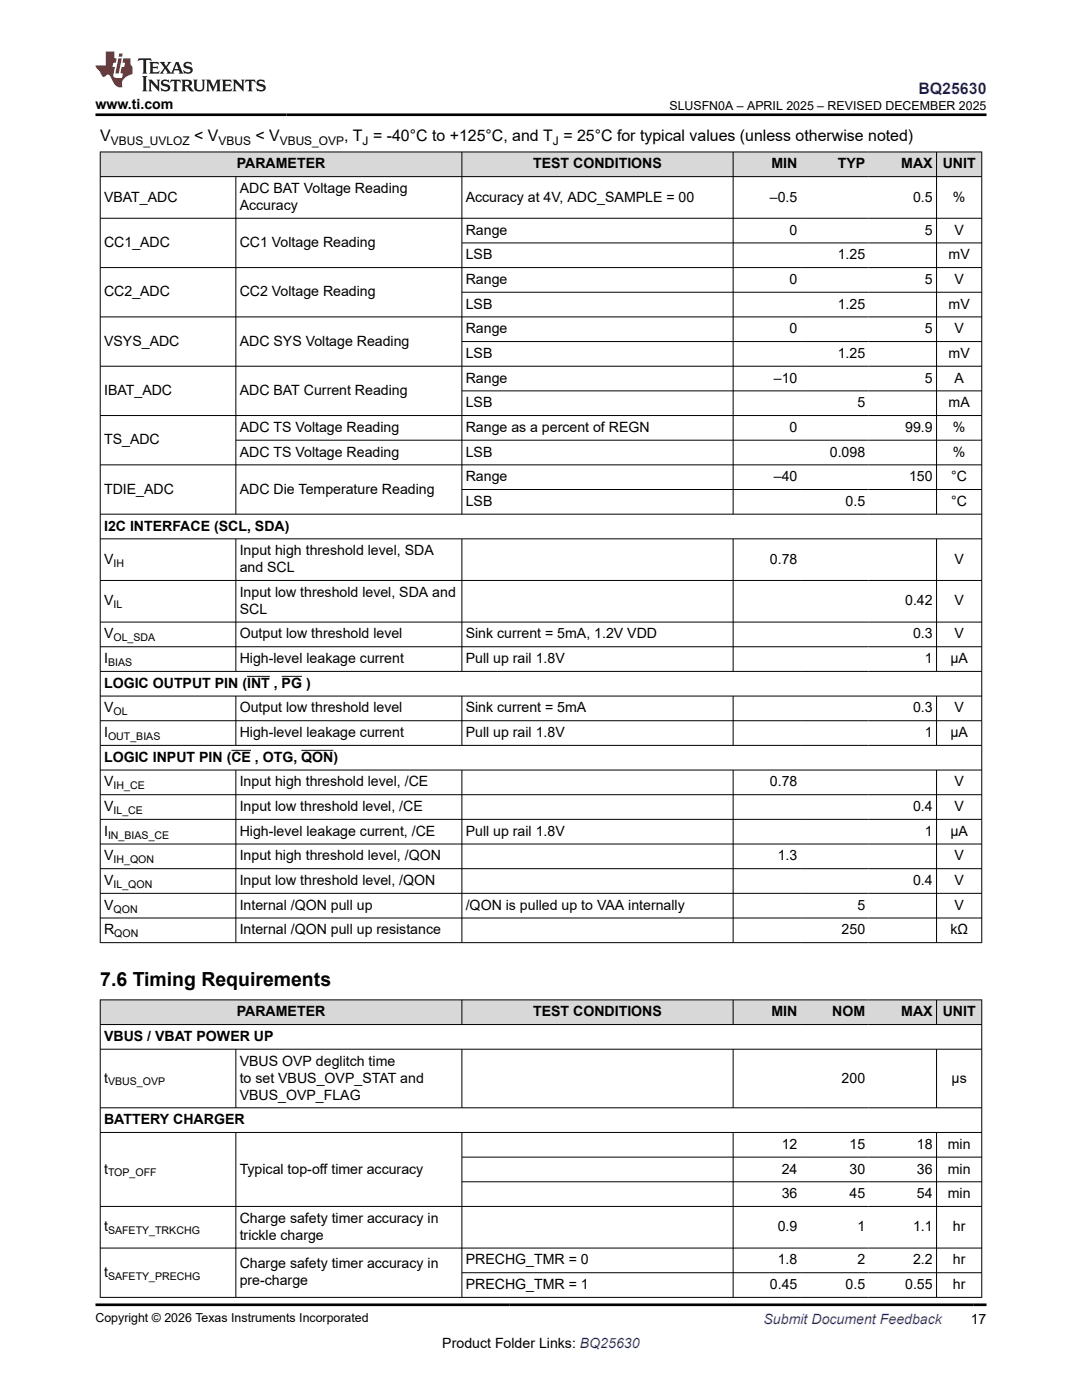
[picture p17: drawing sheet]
<svg xmlns="http://www.w3.org/2000/svg" width="216mm" height="279mm" viewBox="0 0 216 279" stroke-linecap="round" stroke-linejoin="round" font-family="sans-serif">
<defs><g id="words">
<text font-size="3.9" x="20" y="196.9">7.6 Timing Requirements</text>
<text font-size="3.2" fill="#00f" x="183.3" y="18.7">BQ25630</text>
<g font-size="3.2">
<text x="20" y="28.2">V</text>
<text x="38.7" y="28.2">&lt; V</text>
<text x="51" y="28.2">&lt; V</text>
<text x="68.7" y="28.2">, T = -40°C to +125°C, and T = 25°C for typical values (unless otherwise noted)</text>
</g>
<g font-size="2.8">
<text x="19" y="21.8">www.ti.com</text>
<text x="47.2" y="33.6">PARAMETER</text>
<text x="106.4" y="33.6">TEST CONDITIONS</text>
<text x="153.9" y="33.6">MIN</text>
<text x="167.2" y="33.6">TYP</text>
<text x="179.8" y="33.6">MAX</text>
<text x="188.1" y="33.6">UNIT</text>
<text x="20.8" y="40.2">VBAT_ADC</text>
<text x="47.8" y="38.5">ADC BAT Voltage Reading</text>
<text x="47.8" y="41.9">Accuracy</text>
<text x="92.9" y="40.2">Accuracy at 4V, ADC_SAMPLE = 00</text>
<text x="153.6" y="40.2">–0.5</text>
<text x="182.2" y="40.2">0.5</text>
<text x="190.1" y="40.2">%</text>
<text x="92.9" y="46.8">Range</text>
<text x="157.5" y="46.8">0</text>
<text x="184.5" y="46.8">5</text>
<text x="190.4" y="46.8">V</text>
<text x="20.8" y="49.3">CC1_ADC</text>
<text x="47.8" y="49.3">CC1 Voltage Reading</text>
<text x="92.9" y="51.8">LSB</text>
<text x="167.1" y="51.8">1.25</text>
<text x="189.3" y="51.8">mV</text>
<text x="20.8" y="59.1">CC2_ADC</text>
<text x="47.8" y="59.1">CC2 Voltage Reading</text>
<text x="92.9" y="56.7">Range</text>
<text x="157.5" y="56.7">0</text>
<text x="184.5" y="56.7">5</text>
<text x="190.4" y="56.7">V</text>
<text x="92.9" y="61.6">LSB</text>
<text x="167.1" y="61.6">1.25</text>
<text x="189.3" y="61.6">mV</text>
<text x="20.8" y="69">VSYS_ADC</text>
<text x="47.8" y="69">ADC SYS Voltage Reading</text>
<text x="92.9" y="71.4">LSB</text>
<text x="92.9" y="66.5">Range</text>
<text x="157.5" y="66.5">0</text>
<text x="167.1" y="71.4">1.25</text>
<text x="184.5" y="66.5">5</text>
<text x="189.3" y="71.4">mV</text>
<text x="190.4" y="66.5">V</text>
<text x="92.9" y="76.4">Range</text>
<text x="154.4" y="76.4">–10</text>
<text x="184.5" y="76.4">5</text>
<text x="190.4" y="76.4">A</text>
<text x="20.8" y="78.8">IBAT_ADC</text>
<text x="47.8" y="78.8">ADC BAT Current Reading</text>
<text x="92.9" y="81.3">LSB</text>
<text x="171.1" y="81.3">5</text>
<text x="189.3" y="81.3">mA</text>
<text x="20.8" y="88.7">TS_ADC</text>
<text x="47.8" y="86.2">ADC TS Voltage Reading</text>
<text x="92.9" y="86.2">Range as a percent of REGN</text>
<text x="157.5" y="86.2">0</text>
<text x="180.6" y="86.2">99.9</text>
<text x="190.1" y="86.2">%</text>
<text x="47.8" y="91.1">ADC TS Voltage Reading</text>
<text x="92.9" y="91.1">LSB</text>
<text x="165.6" y="91.1">0.098</text>
<text x="190.1" y="91.1">%</text>
<text x="20.8" y="98.5">TDIE_ADC</text>
<text x="47.8" y="98.5">ADC Die Temperature Reading</text>
<text x="92.9" y="101">LSB</text>
<text x="92.9" y="96">Range</text>
<text x="154.4" y="96">–40</text>
<text x="168.7" y="101">0.5</text>
<text x="181.4" y="96">150</text>
<text x="189.8" y="96">°C</text>
<text x="189.8" y="101">°C</text>
<text x="20.8" y="105.9">I2C INTERFACE (SCL, SDA)</text>
<text x="20.8" y="112.5">V</text>
<text x="47.8" y="110.8">Input high threshold level, SDA</text>
<text x="153.6" y="112.5">0.78</text>
<text x="190.4" y="112.5">V</text>
<text x="47.8" y="114.2">and SCL</text>
<text x="47.8" y="119.1">Input low threshold level, SDA and</text>
<text x="20.8" y="120.8">V</text>
<text x="47.8" y="122.5">SCL</text>
<text x="180.6" y="120.8">0.42</text>
<text x="190.4" y="120.8">V</text>
<text x="20.8" y="127.4">V</text>
<text x="47.8" y="127.4">Output low threshold level</text>
<text x="92.9" y="127.4">Sink current = 5mA, 1.2V VDD</text>
<text x="182.2" y="127.4">0.3</text>
<text x="190.4" y="127.4">V</text>
<text x="20.8" y="132.3">I</text>
<text x="20.8" y="137.3">LOGIC OUTPUT PIN (INT , PG )</text>
<text x="47.8" y="132.3">High-level leakage current</text>
<text x="92.9" y="132.3">Pull up rail 1.8V</text>
<text x="184.5" y="132.3">1</text>
<text x="189.6" y="132.3">µA</text>
<text x="20.8" y="142.2">V</text>
<text x="47.8" y="142.2">Output low threshold level</text>
<text x="92.9" y="142.2">Sink current = 5mA</text>
<text x="182.2" y="142.2">0.3</text>
<text x="190.4" y="142.2">V</text>
<text x="20.8" y="147.1">I</text>
<text x="47.8" y="147.1">High-level leakage current</text>
<text x="92.9" y="147.1">Pull up rail 1.8V</text>
<text x="184.5" y="147.1">1</text>
<text x="189.6" y="147.1">µA</text>
<text x="20.8" y="152">LOGIC INPUT PIN (CE , OTG, QON)</text>
<text x="20.8" y="157">V</text>
<text x="20.8" y="161.9">V</text>
<text x="47.8" y="157">Input high threshold level, /CE</text>
<text x="47.8" y="161.9">Input low threshold level, /CE</text>
<text x="153.6" y="157">0.78</text>
<text x="182.2" y="161.9">0.4</text>
<text x="190.4" y="157">V</text>
<text x="190.4" y="161.9">V</text>
<text x="20.8" y="166.8">I</text>
<text x="47.8" y="166.8">High-level leakage current, /CE</text>
<text x="92.9" y="166.8">Pull up rail 1.8V</text>
<text x="184.5" y="166.8">1</text>
<text x="189.6" y="166.8">µA</text>
<text x="20.8" y="171.7">V</text>
<text x="47.8" y="171.7">Input high threshold level, /QON</text>
<text x="155.2" y="171.7">1.3</text>
<text x="190.4" y="171.7">V</text>
<text x="20.8" y="176.6">V</text>
<text x="47.8" y="176.6">Input low threshold level, /QON</text>
<text x="182.2" y="176.6">0.4</text>
<text x="190.4" y="176.6">V</text>
<text x="20.8" y="181.6">V</text>
<text x="47.8" y="181.6">Internal /QON pull up</text>
<text x="92.9" y="181.6">/QON is pulled up to VAA internally</text>
<text x="171.1" y="181.6">5</text>
<text x="190.4" y="181.6">V</text>
<text x="20.8" y="186.5">R</text>
<text x="47.8" y="186.5">Internal /QON pull up resistance</text>
<text x="167.9" y="186.5">250</text>
<text x="189.6" y="186.5">kΩ</text>
<text x="47.2" y="202.8">PARAMETER</text>
<text x="106.4" y="202.8">TEST CONDITIONS</text>
<text x="153.9" y="202.8">MIN</text>
<text x="166.1" y="202.8">NOM</text>
<text x="179.8" y="202.8">MAX</text>
<text x="188.1" y="202.8">UNIT</text>
<text x="20.8" y="207.7">VBUS / VBAT POWER UP</text>
<text x="47.8" y="212.7">VBUS OVP deglitch time</text>
<text x="20.8" y="216.1">t</text>
<text x="47.8" y="216.1">to set VBUS_OVP_STAT and</text>
<text x="47.8" y="219.4">VBUS_OVP_FLAG</text>
<text x="167.9" y="216.1">200</text>
<text x="189.9" y="216.1">µs</text>
<text x="20.8" y="224.4">BATTERY CHARGER</text>
<text x="156" y="229.3">12</text>
<text x="169.5" y="229.3">15</text>
<text x="183" y="229.3">18</text>
<text x="189.1" y="229.3">min</text>
<text x="20.8" y="234.2">t</text>
<text x="47.8" y="234.2">Typical top-off timer accuracy</text>
<text x="156" y="234.2">24</text>
<text x="156" y="239.1">36</text>
<text x="169.5" y="234.2">30</text>
<text x="169.5" y="239.1">45</text>
<text x="183" y="234.2">36</text>
<text x="183" y="239.1">54</text>
<text x="189.1" y="234.2">min</text>
<text x="189.1" y="239.1">min</text>
<text x="20.8" y="245.7">t</text>
<text x="47.8" y="244">Charge safety timer accuracy in</text>
<text x="155.2" y="245.7">0.9</text>
<text x="171.1" y="245.7">1</text>
<text x="182.2" y="245.7">1.1</text>
<text x="190.1" y="245.7">hr</text>
<text x="47.8" y="247.4">trickle charge</text>
<text x="20.8" y="254.8">t</text>
<text x="47.8" y="253.1">Charge safety timer accuracy in</text>
<text x="47.8" y="256.5">pre-charge</text>
<text x="92.9" y="257.3">PRECHG_TMR = 1</text>
<text x="92.9" y="252.4">PRECHG_TMR = 0</text>
<text x="153.6" y="257.3">0.45</text>
<text x="155.2" y="252.4">1.8</text>
<text x="168.7" y="257.3">0.5</text>
<text x="171.1" y="252.4">2</text>
<text x="180.6" y="257.3">0.55</text>
<text x="182.2" y="252.4">2.2</text>
<text x="190.1" y="252.4">hr</text>
<text x="190.1" y="257.3">hr</text>
<text x="88.3" y="269">Product Folder Links: BQ25630</text>
<text x="193.7" y="264.2">17</text>
</g>
<text font-size="2.8" fill="#00f" x="152.4" y="264.2">Submit Document Feedback</text>
<g font-size="2.5">
<text x="133.6" y="21.9">SLUSFN0A – APRIL 2025 – REVISED DECEMBER 2025</text>
<text x="19" y="263.9">Copyright © 2026 Texas Instruments Incorporated</text>
</g>
<g font-size="2.4">
<text x="22.1" y="28.9">VBUS_UVLOZ</text>
<text x="43.6" y="28.9">VBUS</text>
<text x="55.8" y="28.9">VBUS_OVP</text>
<text x="72.4" y="28.9">J</text>
<text x="110.3" y="28.9">J</text>
</g>
<g font-size="2.1">
<text x="22.6" y="113.1">IH</text>
<text x="22.6" y="121.4">IL</text>
<text x="22.6" y="128">OL_SDA</text>
<text x="21.6" y="132.9">BIAS</text>
<text x="22.6" y="142.8">OL</text>
<text x="21.6" y="147.7">OUT_BIAS</text>
<text x="22.6" y="157.5">IH_CE</text>
<text x="21.6" y="167.4">IN_BIAS_CE</text>
<text x="22.6" y="162.4">IL_CE</text>
<text x="22.6" y="172.3">IH_QON</text>
<text x="22.6" y="177.2">IL_QON</text>
<text x="22.6" y="182.1">QON</text>
<text x="22.8" y="187">QON</text>
<text x="21.6" y="216.6">VBUS_OVP</text>
<text x="21.6" y="234.8">TOP_OFF</text>
<text x="21.6" y="246.3">SAFETY_TRKCHG</text>
<text x="21.6" y="255.4">SAFETY_PRECHG</text>
</g>
</g></defs>
<g fill="#d8d8d8">
<path d="M20 30.3h175.9v5h-175.9z" fill-rule="evenodd"/>
<path d="M20.1 30.4h72v4.8h-72z" fill-rule="evenodd"/>
<path d="M92.2 30.4h54v4.8h-54z" fill-rule="evenodd"/>
<path d="M146.3 30.4h13.5v4.8h-13.5z" fill-rule="evenodd"/>
<path d="M159.8 30.4h13.5v4.8h-13.5z" fill-rule="evenodd"/>
<path d="M173.3 30.4h13.5v4.8h-13.5z" fill-rule="evenodd"/>
<path d="M186.9 30.4h8.9v4.8h-8.9z" fill-rule="evenodd"/>
</g>
<g fill="none" stroke="#000" stroke-width=".2">
<path d="M19.9 30.3h176.1M19.9 35.3h176.1M20 30.3v157.9M47.1 35.3v67.4M92.2 30.3v72.4M146.3 30.3v72.4M186.9 30.3v72.4M195.9 30.3v157.9M19.9 43.6h176.1M19.9 53.4h176.1M92.2 48.5h103.8M92.2 58.3h103.8"/>
<path d="M19.9 63.2h176.1M92.2 68.2h103.8M92.2 78h103.8M196 73.1h-176.1M19.9 82.9h176.1M19.9 92.8h176.1M47.1 87.9h148.9M92.2 97.7h103.8M19.9 102.6h176.1M19.9 107.5h176.1M19.9 115.8h176.1M47.1 107.5v26.6"/>
<path d="M92.2 107.5v26.6M146.3 107.5v26.6M186.9 107.5v26.6M19.9 124.2h176.1M19.9 129.1h176.1M19.9 134h176.1M19.9 138.9h176.1M47.1 138.9v9.9M49.3 135h4.5M56.2 135h4.1M92.2 138.9v9.9M146.3 138.9v9.9"/>
<path d="M186.9 138.9v9.9M19.9 143.8h176.1M19.9 148.8h176.1M19.9 153.7h176.1M19.9 158.6h176.1M46.2 149.7h3.9M47.1 153.7v34.5M60.1 149.7h6.5M92.2 153.7v34.5M146.3 153.7v34.5M186.9 153.7v34.5M19.9 163.5h176.1"/>
<path d="M19.9 168.4h176.1M19.9 173.4h176.1M19.9 178.3h176.1M19.9 183.2h176.1M19.9 188.1h176.1"/>
</g>
<g fill="#d8d8d8">
<path d="M20 199.5h175.9v5h-175.9z" fill-rule="evenodd"/>
<path d="M20.1 199.6h72v4.8h-72z" fill-rule="evenodd"/>
<path d="M92.2 199.6h54v4.8h-54z" fill-rule="evenodd"/>
<path d="M146.3 199.6h13.5v4.8h-13.5z" fill-rule="evenodd"/>
<path d="M159.8 199.6h13.5v4.8h-13.5z" fill-rule="evenodd"/>
<path d="M173.3 199.6h13.5v4.8h-13.5z" fill-rule="evenodd"/>
<path d="M186.9 199.6h8.9v4.8h-8.9z" fill-rule="evenodd"/>
</g>
<g fill="none" stroke="#000" stroke-width=".2">
<path d="M19.9 199.5h176.1M20 199.5v59.5M92.2 199.5v5M146.3 199.5v5M186.9 199.5v5M195.9 199.5v59.5M19.9 204.5h176.1M19.9 209.4h176.1M47.1 209.4v11.7M92.2 209.4v11.7M146.3 209.4v11.7M186.9 209.4v11.7"/>
<path d="M19.9 221.1h176.1M19.9 226h176.1M47.1 226v33M92.2 226v33M92.2 230.9h103.8M92.2 235.8h103.8M146.3 226v33M186.9 226v33M19.9 249.1h176.1M92.2 254h103.8M196 240.8h-176.1M196 258.9h-176.1"/>
</g>
<path d="M27.7 11.6l-.2 .6 .5-.2h.6v.1v2.2l-.2 .4h1l-.2-.4v-2.2v-.1h.5l.5 .2-.1-.6zM29.8 12.4l.2 .3v1.6l-.2 .4h1.9l.1-.6a1.08 1.08 0 0 1-1.3 .2v-.7h.6l.4 .2v-.7l-.4 .2h-.6v-.5l.2-.2a1 1 0 0 1 1 .3l-.1-.5zM31.8 12.4l1 1.1-1 1.2h.9l-.2-.2 .4-.8 .5 .8-.2 .2h1.6l-.2-.2 .1-.5h1l.1 .5-.1 .2h.9l-.2-.4-.8-1.9h-.5l-1 2.1-.8-1.1 .9-1h-.8l.2 .2-.5 .6-.3-.6 .1-.2zM35.2 12.8l.4 1h-.8zM36.8 12.5a.65 .65 0 0 0-.2 .7 .65 .65 0 0 0 .6 .5l.7 .1 .1 .3a.79 .79 0 0 1-.7 .4 .79 .79 0 0 1-.7-.5l.1 .7 .2-.1a.93 .93 0 0 0 1.1 0 .93 .93 0 0 0 .4-.9 1.46 1.46 0 0 0-1.2-.6l-.1-.3a1.09 1.09 0 0 1 1.2 .2l-.2-.6-.1 .1-.6-.2zM28.4 15.2l.2 .4v2.2l-.2 .4h1l-.2-.4v-2.2l.2-.4zM29.6 15.9l.2 .4v1.5l-.2 .4h.8l-.3-.4v-1.3l1.7 1.8v-2l.2-.4h-.8l.2 .2 .1 1.1-1.2-1.3zM32.3 16a.65 .65 0 0 0-.2 .8 .65 .65 0 0 0 .7 .4l.6 .2 .1 .2a.79 .79 0 0 1-.7 .4 .79 .79 0 0 1-.7-.5l.1 .7 .2-.1a.93 .93 0 0 0 1.1 .1 .93 .93 0 0 0 .4-1 1.46 1.46 0 0 0-1.2-.5l-.1-.4a1.09 1.09 0 0 1 1.2 .2l-.2-.6-.1 .1-.6-.1zM34.1 15.9l-.1 .6a.63 .63 0 0 1 .7-.3l.1 1.6-.3 .4h1l-.2-.4v-1.6a.66 .66 0 0 1 .8 .3l-.1-.6zM36.2 15.9l.2 .4v1.5l-.2 .4h.9l-.2-.2v-.7h.5l.1 .2a.79 .79 0 0 0 1.2 .6l-1-.9a.61 .61 0 0 0 .6-.6 .61 .61 0 0 0-.5-.7zM36.9 16.2h.2a.47 .47 0 0 1 .5 .1 .47 .47 0 0 1 .1 .5l-.2 .1-.6 .1zM38.5 15.9l.2 .2a2.27 2.27 0 0 0 .4 2 1.04 1.04 0 0 0 1.7-.7v-1.3l.2-.2h-.8l.2 .4v1.1a.6 .6 0 0 1-.6 .6 .6 .6 0 0 1-.6-.6v-1.1l.3-.4zM41.1 15.9l.2 .4v1.5l-.2 .4h.7l-.2-.4v-1.4l.9 1.9 .8-1.9v1.4l-.2 .4h1l-.3-.4v-1.5l.3-.4h-.8l-.7 1.5-.7-1.5zM44.3 15.9l.2 .4v1.5l-.2 .4h1.9l.1-.6a1.09 1.09 0 0 1-1.3 .2v-.7h.6l.4 .2v-.6l-.4 .2h-.6v-.6l.2-.1a1.01 1.01 0 0 1 1 .3l-.1-.6zM46.4 15.9l.3 .4v1.5l-.3 .4h.8l-.2-.4v-1.3l1.6 1.8v-2l.2-.4h-.7l.2 .2v1.1l-1.2-1.3zM49 15.9l-.1 .6a.63 .63 0 0 1 .8-.3v1.6l-.3 .4h1l-.2-.4v-1.6a.66 .66 0 0 1 .8 .3l-.1-.6zM51.4 16a.65 .65 0 0 0-.2 .8 .65 .65 0 0 0 .6 .4l.6 .2 .2 .2a.79 .79 0 0 1-.8 .4 .79 .79 0 0 1-.6-.5l.1 .7 .2-.1a.93 .93 0 0 0 1 .1 .93 .93 0 0 0 .5-1 1.46 1.46 0 0 0-1.3-.5l-.1-.4a1.09 1.09 0 0 1 1.3 .2l-.2-.6-.2 .1-.5-.1z" fill="#231f20"/>
<path d="M21.1 10.3v2.7h-2.1l.1 .4 .9 1a.95 .95 0 0 0 .9 .9 .59 .59 0 0 1 .6-.4 .59 .59 0 0 1 .5 .3l.4 .8a1.59 1.59 0 0 0 2.1 1.4 1.61 1.61 0 0 1 1-2.3l1-.3-.1-1.5a1.59 1.59 0 0 1-.4-1.7h-1.4l-.2 .9h.5l-.1 .9h-.5l-.2 .9v.3l.4 .1-.2 .9h-.6a.73 .73 0 0 1-1.1-.7l.3-1.5h-.5l.2-.9h.5l.2-.9h-.5v-1.3zM23.6 11.6l-.6 3.1h.7l.6-3.1zM23.8 10.7l-.1 .6h.7l.1-.6z" fill="#ed1c24"/>
<path d="M19 22.9h177.8M19 260.4h177.8" fill="none" stroke="#000" stroke-width=".53"/>
<use href="#words"/>
</svg>
